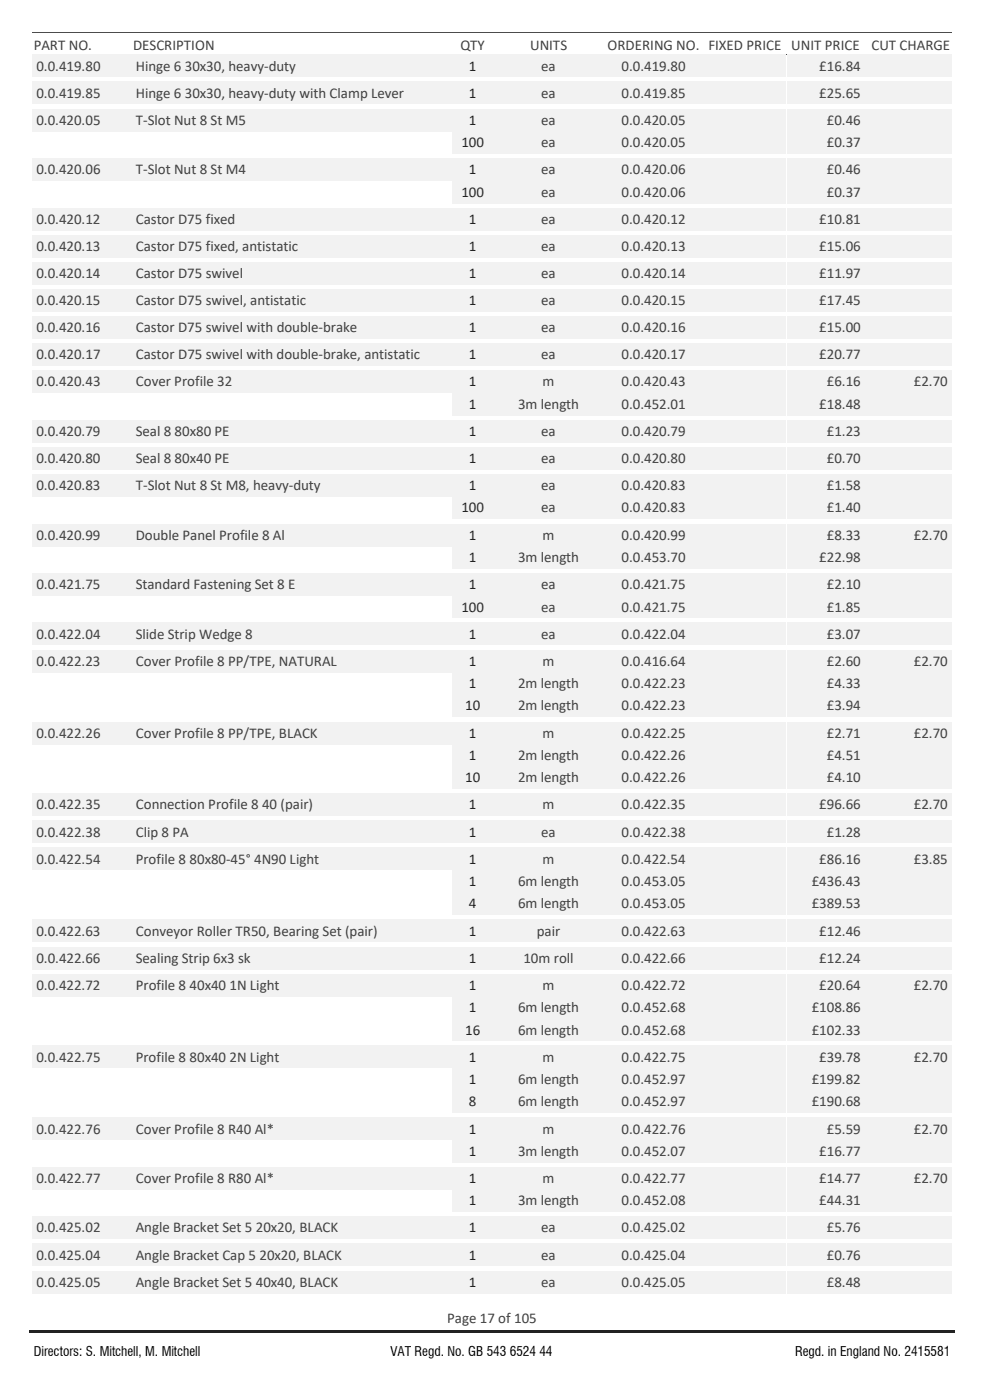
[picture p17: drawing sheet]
<svg xmlns="http://www.w3.org/2000/svg" width="210mm" height="297mm" viewBox="0 0 210 297" stroke-linecap="round" stroke-linejoin="round" font-family="sans-serif">
<defs><g id="words">
<g font-size="3.2" fill="#404040">
<text x="7.1" y="10.7">PART NO.</text>
<text x="28.2" y="10.7">DESCRIPTION</text>
<text x="97.6" y="10.7">QTY</text>
<text x="112.3" y="10.7">UNITS</text>
<text x="128.7" y="10.7">ORDERING NO. FIXED PRICE UNIT PRICE</text>
<text x="184.7" y="10.7">CUT CHARGE</text>
<text x="7.7" y="15">0.0.419.80</text>
<text x="28.8" y="15">Hinge 6 30x30, heavy-duty</text>
<text x="114.7" y="15">ea</text>
<text x="131.7" y="15">0.0.419.80</text>
<text x="173.6" y="15">£16.84</text>
<text x="7.7" y="20.7">0.0.419.85</text>
<text x="28.8" y="20.7">Hinge 6 30x30, heavy-duty with Clamp Lever</text>
<text x="114.7" y="20.7">ea</text>
<text x="131.7" y="20.7">0.0.419.85</text>
<text x="173.6" y="20.7">£25.65</text>
<text x="7.7" y="26.5">0.0.420.05</text>
<text x="28.8" y="26.5">T-Slot Nut 8 St M5</text>
<text x="114.7" y="26.5">ea</text>
<text x="131.7" y="26.5">0.0.420.05</text>
<text x="175.2" y="26.5">£0.46</text>
<text x="114.7" y="31.2">ea</text>
<text x="131.7" y="31.2">0.0.420.05</text>
<text x="175.2" y="31.2">£0.37</text>
<text x="7.7" y="36.9">0.0.420.06</text>
<text x="28.8" y="36.9">T-Slot Nut 8 St M4</text>
<text x="114.7" y="36.9">ea</text>
<text x="114.7" y="41.7">ea</text>
<text x="131.7" y="36.9">0.0.420.06</text>
<text x="131.7" y="41.7">0.0.420.06</text>
<text x="175.2" y="36.9">£0.46</text>
<text x="175.2" y="41.7">£0.37</text>
<text x="7.7" y="47.5">0.0.420.12</text>
<text x="28.8" y="47.5">Castor D75 fixed</text>
<text x="114.7" y="47.5">ea</text>
<text x="131.7" y="47.5">0.0.420.12</text>
<text x="173.6" y="47.5">£10.81</text>
<text x="7.7" y="53.2">0.0.420.13</text>
<text x="28.8" y="53.2">Castor D75 fixed, antistatic</text>
<text x="114.7" y="53.2">ea</text>
<text x="131.7" y="53.2">0.0.420.13</text>
<text x="173.6" y="53.2">£15.06</text>
<text x="7.7" y="59">0.0.420.14</text>
<text x="28.8" y="59">Castor D75 swivel</text>
<text x="114.7" y="59">ea</text>
<text x="131.7" y="59">0.0.420.14</text>
<text x="173.6" y="59">£11.97</text>
<text x="7.7" y="64.7">0.0.420.15</text>
<text x="28.8" y="64.7">Castor D75 swivel, antistatic</text>
<text x="114.7" y="64.7">ea</text>
<text x="131.7" y="64.7">0.0.420.15</text>
<text x="173.6" y="64.7">£17.45</text>
<text x="7.7" y="70.5">0.0.420.16</text>
<text x="28.8" y="70.5">Castor D75 swivel with double-brake</text>
<text x="114.7" y="70.5">ea</text>
<text x="131.7" y="70.5">0.0.420.16</text>
<text x="173.6" y="70.5">£15.00</text>
<text x="7.7" y="76.2">0.0.420.17</text>
<text x="28.8" y="76.2">Castor D75 swivel with double-brake, antistatic</text>
<text x="114.7" y="76.2">ea</text>
<text x="131.7" y="76.2">0.0.420.17</text>
<text x="173.6" y="76.2">£20.77</text>
<text x="7.7" y="82">0.0.420.43</text>
<text x="28.8" y="82">Cover Profile 32</text>
<text x="115" y="82">m</text>
<text x="131.7" y="82">0.0.420.43</text>
<text x="175.2" y="82">£6.16</text>
<text x="193.6" y="82">£2.70</text>
<text x="109.8" y="86.7">3m length</text>
<text x="131.7" y="86.7">0.0.452.01</text>
<text x="173.6" y="86.7">£18.48</text>
<text x="7.7" y="92.4">0.0.420.79</text>
<text x="28.8" y="92.4">Seal 8 80x80 PE</text>
<text x="114.7" y="92.4">ea</text>
<text x="131.7" y="92.4">0.0.420.79</text>
<text x="175.2" y="92.4">£1.23</text>
<text x="7.7" y="98.2">0.0.420.80</text>
<text x="28.8" y="98.2">Seal 8 80x40 PE</text>
<text x="114.7" y="98.2">ea</text>
<text x="131.7" y="98.2">0.0.420.80</text>
<text x="175.2" y="98.2">£0.70</text>
<text x="7.7" y="104">0.0.420.83</text>
<text x="28.8" y="104">T-Slot Nut 8 St M8, heavy-duty</text>
<text x="114.7" y="104">ea</text>
<text x="131.7" y="104">0.0.420.83</text>
<text x="175.2" y="104">£1.58</text>
<text x="114.7" y="108.7">ea</text>
<text x="131.7" y="108.7">0.0.420.83</text>
<text x="175.2" y="108.7">£1.40</text>
<text x="7.7" y="114.5">0.0.420.99</text>
<text x="28.8" y="114.5">Double Panel Profile 8 Al</text>
<text x="109.8" y="119.2">3m length</text>
<text x="115" y="114.5">m</text>
<text x="131.7" y="114.5">0.0.420.99</text>
<text x="131.7" y="119.2">0.0.453.70</text>
<text x="173.6" y="119.2">£22.98</text>
<text x="175.2" y="114.5">£8.33</text>
<text x="193.6" y="114.5">£2.70</text>
<text x="7.7" y="124.9">0.0.421.75</text>
<text x="28.8" y="124.9">Standard Fastening Set 8 E</text>
<text x="114.7" y="124.9">ea</text>
<text x="131.7" y="124.9">0.0.421.75</text>
<text x="175.2" y="124.9">£2.10</text>
<text x="114.7" y="129.7">ea</text>
<text x="131.7" y="129.7">0.0.421.75</text>
<text x="175.2" y="129.7">£1.85</text>
<text x="7.7" y="135.5">0.0.422.04</text>
<text x="28.8" y="135.5">Slide Strip Wedge 8</text>
<text x="114.7" y="135.5">ea</text>
<text x="131.7" y="135.5">0.0.422.04</text>
<text x="175.2" y="135.5">£3.07</text>
<text x="7.7" y="141.2">0.0.422.23</text>
<text x="28.8" y="141.2">Cover Profile 8 PP/TPE, NATURAL</text>
<text x="115" y="141.2">m</text>
<text x="131.7" y="141.2">0.0.416.64</text>
<text x="175.2" y="141.2">£2.60</text>
<text x="193.6" y="141.2">£2.70</text>
<text x="109.8" y="146">2m length</text>
<text x="131.7" y="146">0.0.422.23</text>
<text x="175.2" y="146">£4.33</text>
<text x="109.8" y="150.7">2m length</text>
<text x="131.7" y="150.7">0.0.422.23</text>
<text x="175.2" y="150.7">£3.94</text>
<text x="7.7" y="156.5">0.0.422.26</text>
<text x="28.8" y="156.5">Cover Profile 8 PP/TPE, BLACK</text>
<text x="109.8" y="161.2">2m length</text>
<text x="115" y="156.5">m</text>
<text x="131.7" y="156.5">0.0.422.25</text>
<text x="131.7" y="161.2">0.0.422.26</text>
<text x="175.2" y="156.5">£2.71</text>
<text x="175.2" y="161.2">£4.51</text>
<text x="193.6" y="156.5">£2.70</text>
<text x="109.8" y="166">2m length</text>
<text x="131.7" y="166">0.0.422.26</text>
<text x="175.2" y="166">£4.10</text>
<text x="7.7" y="171.7">0.0.422.35</text>
<text x="28.8" y="171.7">Connection Profile 8 40 (pair)</text>
<text x="115" y="171.7">m</text>
<text x="131.7" y="171.7">0.0.422.35</text>
<text x="173.6" y="171.7">£96.66</text>
<text x="193.6" y="171.7">£2.70</text>
<text x="7.7" y="177.4">0.0.422.38</text>
<text x="28.8" y="177.4">Clip 8 PA</text>
<text x="114.7" y="177.4">ea</text>
<text x="131.7" y="177.4">0.0.422.38</text>
<text x="175.2" y="177.4">£1.28</text>
<text x="7.7" y="183.2">0.0.422.54</text>
<text x="28.8" y="183.2">Profile 8 80x80-45° 4N90 Light</text>
<text x="115" y="183.2">m</text>
<text x="131.7" y="183.2">0.0.422.54</text>
<text x="173.6" y="183.2">£86.16</text>
<text x="193.6" y="183.2">£3.85</text>
<text x="109.8" y="187.9">6m length</text>
<text x="131.7" y="187.9">0.0.453.05</text>
<text x="172" y="187.9">£436.43</text>
<text x="109.8" y="192.7">6m length</text>
<text x="131.7" y="192.7">0.0.453.05</text>
<text x="172" y="192.7">£389.53</text>
<text x="7.7" y="198.5">0.0.422.63</text>
<text x="28.8" y="198.5">Conveyor Roller TR50, Bearing Set (pair)</text>
<text x="113.7" y="198.5">pair</text>
<text x="131.7" y="198.5">0.0.422.63</text>
<text x="173.6" y="198.5">£12.46</text>
<text x="7.7" y="204.2">0.0.422.66</text>
<text x="7.7" y="209.9">0.0.422.72</text>
<text x="28.8" y="204.2">Sealing Strip 6x3 sk</text>
<text x="28.8" y="209.9">Profile 8 40x40 1N Light</text>
<text x="110.9" y="204.2">10m roll</text>
<text x="115" y="209.9">m</text>
<text x="131.7" y="204.2">0.0.422.66</text>
<text x="131.7" y="209.9">0.0.422.72</text>
<text x="173.6" y="204.2">£12.24</text>
<text x="173.6" y="209.9">£20.64</text>
<text x="193.6" y="209.9">£2.70</text>
<text x="109.8" y="214.7">6m length</text>
<text x="131.7" y="214.7">0.0.452.68</text>
<text x="172" y="214.7">£108.86</text>
<text x="109.8" y="219.4">6m length</text>
<text x="131.7" y="219.4">0.0.452.68</text>
<text x="172" y="219.4">£102.33</text>
<text x="7.7" y="225.2">0.0.422.75</text>
<text x="28.8" y="225.2">Profile 8 80x40 2N Light</text>
<text x="115" y="225.2">m</text>
<text x="131.7" y="225.2">0.0.422.75</text>
<text x="173.6" y="225.2">£39.78</text>
<text x="193.6" y="225.2">£2.70</text>
<text x="109.8" y="229.9">6m length</text>
<text x="131.7" y="229.9">0.0.452.97</text>
<text x="172" y="229.9">£199.82</text>
<text x="109.8" y="234.7">6m length</text>
<text x="131.7" y="234.7">0.0.452.97</text>
<text x="172" y="234.7">£190.68</text>
<text x="7.7" y="240.5">0.0.422.76</text>
<text x="28.8" y="240.5">Cover Profile 8 R40 Al*</text>
<text x="109.8" y="245.2">3m length</text>
<text x="115" y="240.5">m</text>
<text x="131.7" y="240.5">0.0.422.76</text>
<text x="131.7" y="245.2">0.0.452.07</text>
<text x="173.6" y="245.2">£16.77</text>
<text x="175.2" y="240.5">£5.59</text>
<text x="193.6" y="240.5">£2.70</text>
<text x="7.7" y="250.9">0.0.422.77</text>
<text x="28.8" y="250.9">Cover Profile 8 R80 Al*</text>
<text x="115" y="250.9">m</text>
<text x="131.7" y="250.9">0.0.422.77</text>
<text x="173.6" y="250.9">£14.77</text>
<text x="193.6" y="250.9">£2.70</text>
<text x="109.8" y="255.7">3m length</text>
<text x="131.7" y="255.7">0.0.452.08</text>
<text x="173.6" y="255.7">£44.31</text>
<text x="7.7" y="261.4">0.0.425.02</text>
<text x="28.8" y="261.4">Angle Bracket Set 5 20x20, BLACK</text>
<text x="114.7" y="261.4">ea</text>
<text x="131.7" y="261.4">0.0.425.02</text>
<text x="175.2" y="261.4">£5.76</text>
<text x="7.7" y="267.2">0.0.425.04</text>
<text x="28.8" y="267.2">Angle Bracket Cap 5 20x20, BLACK</text>
<text x="114.7" y="267.2">ea</text>
<text x="131.7" y="267.2">0.0.425.04</text>
<text x="175.2" y="267.2">£0.76</text>
<text x="7.7" y="272.9">0.0.425.05</text>
<text x="28.8" y="272.9">Angle Bracket Set 5 40x40, BLACK</text>
<text x="114.7" y="272.9">ea</text>
<text x="131.7" y="272.9">0.0.425.05</text>
<text x="175.2" y="272.9">£8.48</text>
<text x="94.8" y="280.5">Page 17 of 105</text>
</g>
<g font-size="3.2" fill="#222a35">
<text x="99.4" y="15">1</text>
<text x="99.4" y="20.7">1</text>
<text x="99.4" y="26.5">1</text>
<text x="97.8" y="31.2">100</text>
<text x="97.8" y="41.7">100</text>
<text x="99.4" y="36.9">1</text>
<text x="99.4" y="47.5">1</text>
<text x="99.4" y="53.2">1</text>
<text x="99.4" y="59">1</text>
<text x="99.4" y="64.7">1</text>
<text x="99.4" y="70.5">1</text>
<text x="99.4" y="76.2">1</text>
<text x="99.4" y="82">1</text>
<text x="99.4" y="86.7">1</text>
<text x="99.4" y="92.4">1</text>
<text x="99.4" y="98.2">1</text>
<text x="99.4" y="104">1</text>
<text x="97.8" y="108.7">100</text>
<text x="99.4" y="114.5">1</text>
<text x="99.4" y="119.2">1</text>
<text x="99.4" y="124.9">1</text>
<text x="97.8" y="129.7">100</text>
<text x="99.4" y="135.5">1</text>
<text x="99.4" y="141.2">1</text>
<text x="99.4" y="146">1</text>
<text x="98.6" y="150.7">10</text>
<text x="99.4" y="156.5">1</text>
<text x="99.4" y="161.2">1</text>
<text x="98.6" y="166">10</text>
<text x="99.4" y="171.7">1</text>
<text x="99.4" y="177.4">1</text>
<text x="99.4" y="183.2">1</text>
<text x="99.4" y="187.9">1</text>
<text x="99.4" y="192.7">4</text>
<text x="99.4" y="198.5">1</text>
<text x="99.4" y="204.2">1</text>
<text x="99.4" y="209.9">1</text>
<text x="99.4" y="214.7">1</text>
<text x="98.6" y="219.4">16</text>
<text x="99.4" y="225.2">1</text>
<text x="99.4" y="229.9">1</text>
<text x="99.4" y="234.7">8</text>
<text x="99.4" y="240.5">1</text>
<text x="99.4" y="245.2">1</text>
<text x="99.4" y="250.9">1</text>
<text x="99.4" y="255.7">1</text>
<text x="99.4" y="261.4">1</text>
<text x="99.4" y="267.2">1</text>
<text x="99.4" y="272.9">1</text>
</g>
<g font-size="2.8">
<text x="7.1" y="287.6">Directors: S. Mitchell, M. Mitchell</text>
<text x="82.7" y="287.6">VAT Regd. No. GB 543 6524 44</text>
<text x="168.5" y="287.6">Regd. in England No. 2415581</text>
</g>
</g></defs>
<path d="M104.5 6.9h23.5" fill="none" stroke="#404040" stroke-width=".21"/>
<path d="M104.5 6.9h23.5" fill="none" stroke="#404040" stroke-width=".21"/>
<path d="M104.5 11.6h23.5" fill="none" stroke="#404040" stroke-width=".21"/>
<path d="M104.5 11.6h23.5" fill="none" stroke="#404040" stroke-width=".21"/>
<path d="M6.8 6.9h21.2" fill="none" stroke="#404040" stroke-width=".21"/>
<path d="M6.8 6.9h21.2" fill="none" stroke="#404040" stroke-width=".21"/>
<path d="M6.8 11.6h21.2" fill="none" stroke="#404040" stroke-width=".21"/>
<path d="M6.8 11.6h21.2" fill="none" stroke="#404040" stroke-width=".21"/>
<path d="M95.8 6.9h8.8" fill="none" stroke="#404040" stroke-width=".21"/>
<path d="M95.8 6.9h8.8" fill="none" stroke="#404040" stroke-width=".21"/>
<path d="M95.8 11.6h8.8" fill="none" stroke="#404040" stroke-width=".21"/>
<path d="M95.8 11.6h8.8" fill="none" stroke="#404040" stroke-width=".21"/>
<path d="M183.2 6.9h18.5" fill="none" stroke="#404040" stroke-width=".21"/>
<path d="M183.2 6.9h18.5" fill="none" stroke="#404040" stroke-width=".21"/>
<path d="M183.2 11.6h18.5" fill="none" stroke="#404040" stroke-width=".21"/>
<path d="M183.2 11.6h18.5" fill="none" stroke="#404040" stroke-width=".21"/>
<path d="M166.6 6.9h16.7" fill="none" stroke="#404040" stroke-width=".21"/>
<path d="M166.6 6.9h16.7" fill="none" stroke="#404040" stroke-width=".21"/>
<path d="M166.6 11.6h16.7" fill="none" stroke="#404040" stroke-width=".21"/>
<path d="M166.6 11.6h16.7" fill="none" stroke="#404040" stroke-width=".21"/>
<path d="M149 6.9h17.7" fill="none" stroke="#404040" stroke-width=".21"/>
<path d="M149 6.9h17.7" fill="none" stroke="#404040" stroke-width=".21"/>
<path d="M149 11.6h17.7" fill="none" stroke="#404040" stroke-width=".21"/>
<path d="M149 11.6h17.7" fill="none" stroke="#404040" stroke-width=".21"/>
<path d="M127.9 6.9h21.1" fill="none" stroke="#404040" stroke-width=".21"/>
<path d="M127.9 6.9h21.1" fill="none" stroke="#404040" stroke-width=".21"/>
<path d="M127.9 11.6h21.1" fill="none" stroke="#404040" stroke-width=".21"/>
<path d="M127.9 11.6h21.1" fill="none" stroke="#404040" stroke-width=".21"/>
<path d="M27.9 6.9h68" fill="none" stroke="#404040" stroke-width=".21"/>
<path d="M27.9 6.9h68" fill="none" stroke="#404040" stroke-width=".21"/>
<path d="M27.9 11.6h68" fill="none" stroke="#404040" stroke-width=".21"/>
<path d="M27.9 11.6h68" fill="none" stroke="#404040" stroke-width=".21"/>
<g fill="#f2f2f2">
<path d="M6.9 11.6h21v4.7h-21z" fill-rule="evenodd"/>
<path d="M95.9 11.6h8.6v4.7h-8.6z" fill-rule="evenodd"/>
<path d="M128 11.6h21v4.7h-21z" fill-rule="evenodd"/>
<path d="M149 11.6h17.6v4.7h-17.6z" fill-rule="evenodd"/>
<path d="M166.7 11.6h16.5v4.7h-16.5z" fill-rule="evenodd"/>
<path d="M183.3 11.6h18.3v4.7h-18.3z" fill-rule="evenodd"/>
<path d="M28 11.6h67.8v4.7h-67.8z" fill-rule="evenodd"/>
<path d="M104.6 11.6h23.3v4.7h-23.3z" fill-rule="evenodd"/>
<path d="M6.9 17.4h21v4.7h-21z" fill-rule="evenodd"/>
<path d="M95.9 17.4h8.6v4.7h-8.6z" fill-rule="evenodd"/>
<path d="M128 17.4h21v4.7h-21z" fill-rule="evenodd"/>
<path d="M149 17.4h17.6v4.7h-17.6z" fill-rule="evenodd"/>
<path d="M166.7 17.4h16.5v4.7h-16.5z" fill-rule="evenodd"/>
<path d="M183.3 17.4h18.3v4.7h-18.3z" fill-rule="evenodd"/>
<path d="M28 17.4h67.8v4.7h-67.8z" fill-rule="evenodd"/>
<path d="M104.6 17.4h23.3v4.7h-23.3z" fill-rule="evenodd"/>
<path d="M6.9 23.2h21v4.6h-21z" fill-rule="evenodd"/>
<path d="M95.9 23.2h8.6v4.6h-8.6z" fill-rule="evenodd"/>
<path d="M128 23.2h21v4.6h-21z" fill-rule="evenodd"/>
<path d="M149 23.2h17.6v4.6h-17.6z" fill-rule="evenodd"/>
<path d="M166.7 23.2h16.5v4.6h-16.5z" fill-rule="evenodd"/>
<path d="M183.3 23.2h18.3v4.6h-18.3z" fill-rule="evenodd"/>
<path d="M28 23.2h67.8v4.6h-67.8z" fill-rule="evenodd"/>
<path d="M104.6 23.2h23.3v4.6h-23.3z" fill-rule="evenodd"/>
<path d="M95.9 27.9h8.6v4.7h-8.6z" fill-rule="evenodd"/>
<path d="M128 27.9h21v4.7h-21z" fill-rule="evenodd"/>
<path d="M149 27.9h17.6v4.7h-17.6z" fill-rule="evenodd"/>
<path d="M166.7 27.9h16.5v4.7h-16.5z" fill-rule="evenodd"/>
<path d="M183.3 27.9h18.3v4.7h-18.3z" fill-rule="evenodd"/>
<path d="M104.6 27.9h23.3v4.7h-23.3z" fill-rule="evenodd"/>
<path d="M6.9 33.6h21v4.7h-21z" fill-rule="evenodd"/>
<path d="M95.9 33.6h8.6v4.7h-8.6z" fill-rule="evenodd"/>
<path d="M128 33.6h21v4.7h-21z" fill-rule="evenodd"/>
<path d="M149 33.6h17.6v4.7h-17.6z" fill-rule="evenodd"/>
<path d="M166.7 33.6h16.5v4.7h-16.5z" fill-rule="evenodd"/>
<path d="M183.3 33.6h18.3v4.7h-18.3z" fill-rule="evenodd"/>
<path d="M28 33.6h67.8v4.7h-67.8z" fill-rule="evenodd"/>
<path d="M104.6 33.6h23.3v4.7h-23.3z" fill-rule="evenodd"/>
<path d="M95.9 38.4h8.6v4.7h-8.6z" fill-rule="evenodd"/>
<path d="M128 38.4h21v4.7h-21z" fill-rule="evenodd"/>
<path d="M149 38.4h17.6v4.7h-17.6z" fill-rule="evenodd"/>
<path d="M166.7 38.4h16.5v4.7h-16.5z" fill-rule="evenodd"/>
<path d="M183.3 38.4h18.3v4.7h-18.3z" fill-rule="evenodd"/>
<path d="M104.6 38.4h23.3v4.7h-23.3z" fill-rule="evenodd"/>
<path d="M6.9 44.1h21v4.7h-21z" fill-rule="evenodd"/>
<path d="M95.9 44.1h8.6v4.7h-8.6z" fill-rule="evenodd"/>
<path d="M128 44.1h21v4.7h-21z" fill-rule="evenodd"/>
<path d="M149 44.1h17.6v4.7h-17.6z" fill-rule="evenodd"/>
<path d="M166.7 44.1h16.5v4.7h-16.5z" fill-rule="evenodd"/>
<path d="M183.3 44.1h18.3v4.7h-18.3z" fill-rule="evenodd"/>
<path d="M28 44.1h67.8v4.7h-67.8z" fill-rule="evenodd"/>
<path d="M104.6 44.1h23.3v4.7h-23.3z" fill-rule="evenodd"/>
<path d="M6.9 49.9h21v4.7h-21z" fill-rule="evenodd"/>
<path d="M95.9 49.9h8.6v4.7h-8.6z" fill-rule="evenodd"/>
<path d="M128 49.9h21v4.7h-21z" fill-rule="evenodd"/>
<path d="M149 49.9h17.6v4.7h-17.6z" fill-rule="evenodd"/>
<path d="M166.7 49.9h16.5v4.7h-16.5z" fill-rule="evenodd"/>
<path d="M183.3 49.9h18.3v4.7h-18.3z" fill-rule="evenodd"/>
<path d="M28 49.9h67.8v4.7h-67.8z" fill-rule="evenodd"/>
<path d="M104.6 49.9h23.3v4.7h-23.3z" fill-rule="evenodd"/>
<path d="M6.9 55.7h21v4.6h-21z" fill-rule="evenodd"/>
<path d="M95.9 55.7h8.6v4.6h-8.6z" fill-rule="evenodd"/>
<path d="M128 55.7h21v4.6h-21z" fill-rule="evenodd"/>
<path d="M149 55.7h17.6v4.6h-17.6z" fill-rule="evenodd"/>
<path d="M166.7 55.7h16.5v4.6h-16.5z" fill-rule="evenodd"/>
<path d="M183.3 55.7h18.3v4.6h-18.3z" fill-rule="evenodd"/>
<path d="M28 55.7h67.8v4.6h-67.8z" fill-rule="evenodd"/>
<path d="M104.6 55.7h23.3v4.6h-23.3z" fill-rule="evenodd"/>
<path d="M6.9 61.4h21v4.7h-21z" fill-rule="evenodd"/>
<path d="M95.9 61.4h8.6v4.7h-8.6z" fill-rule="evenodd"/>
<path d="M128 61.4h21v4.7h-21z" fill-rule="evenodd"/>
<path d="M149 61.4h17.6v4.7h-17.6z" fill-rule="evenodd"/>
<path d="M166.7 61.4h16.5v4.7h-16.5z" fill-rule="evenodd"/>
<path d="M183.3 61.4h18.3v4.7h-18.3z" fill-rule="evenodd"/>
<path d="M28 61.4h67.8v4.7h-67.8z" fill-rule="evenodd"/>
<path d="M104.6 61.4h23.3v4.7h-23.3z" fill-rule="evenodd"/>
<path d="M6.9 67.1h21v4.7h-21z" fill-rule="evenodd"/>
<path d="M95.9 67.1h8.6v4.7h-8.6z" fill-rule="evenodd"/>
<path d="M128 67.1h21v4.7h-21z" fill-rule="evenodd"/>
<path d="M149 67.1h17.6v4.7h-17.6z" fill-rule="evenodd"/>
<path d="M166.7 67.1h16.5v4.7h-16.5z" fill-rule="evenodd"/>
<path d="M183.3 67.1h18.3v4.7h-18.3z" fill-rule="evenodd"/>
<path d="M28 67.1h67.8v4.7h-67.8z" fill-rule="evenodd"/>
<path d="M104.6 67.1h23.3v4.7h-23.3z" fill-rule="evenodd"/>
<path d="M6.9 72.9h21v4.7h-21z" fill-rule="evenodd"/>
<path d="M95.9 72.9h8.6v4.7h-8.6z" fill-rule="evenodd"/>
<path d="M128 72.9h21v4.7h-21z" fill-rule="evenodd"/>
<path d="M149 72.9h17.6v4.7h-17.6z" fill-rule="evenodd"/>
<path d="M166.7 72.9h16.5v4.7h-16.5z" fill-rule="evenodd"/>
<path d="M183.3 72.9h18.3v4.7h-18.3z" fill-rule="evenodd"/>
<path d="M28 72.9h67.8v4.7h-67.8z" fill-rule="evenodd"/>
<path d="M104.6 72.9h23.3v4.7h-23.3z" fill-rule="evenodd"/>
<path d="M6.9 78.7h21v4.6h-21z" fill-rule="evenodd"/>
<path d="M95.9 78.7h8.6v4.6h-8.6z" fill-rule="evenodd"/>
<path d="M128 78.7h21v4.6h-21z" fill-rule="evenodd"/>
<path d="M149 78.7h17.6v4.6h-17.6z" fill-rule="evenodd"/>
<path d="M166.7 78.7h16.5v4.6h-16.5z" fill-rule="evenodd"/>
<path d="M183.3 78.7h18.3v4.6h-18.3z" fill-rule="evenodd"/>
<path d="M28 78.7h67.8v4.6h-67.8z" fill-rule="evenodd"/>
<path d="M104.6 78.7h23.3v4.6h-23.3z" fill-rule="evenodd"/>
<path d="M95.9 83.4h8.6v4.7h-8.6z" fill-rule="evenodd"/>
<path d="M128 83.4h21v4.7h-21z" fill-rule="evenodd"/>
<path d="M149 83.4h17.6v4.7h-17.6z" fill-rule="evenodd"/>
<path d="M166.7 83.4h16.5v4.7h-16.5z" fill-rule="evenodd"/>
<path d="M183.3 83.4h18.3v4.7h-18.3z" fill-rule="evenodd"/>
<path d="M104.6 83.4h23.3v4.7h-23.3z" fill-rule="evenodd"/>
<path d="M6.9 89.1h21v4.7h-21z" fill-rule="evenodd"/>
<path d="M95.9 89.1h8.6v4.7h-8.6z" fill-rule="evenodd"/>
<path d="M128 89.1h21v4.7h-21z" fill-rule="evenodd"/>
<path d="M149 89.1h17.6v4.7h-17.6z" fill-rule="evenodd"/>
<path d="M166.7 89.1h16.5v4.7h-16.5z" fill-rule="evenodd"/>
<path d="M183.3 89.1h18.3v4.7h-18.3z" fill-rule="evenodd"/>
<path d="M28 89.1h67.8v4.7h-67.8z" fill-rule="evenodd"/>
<path d="M104.6 89.1h23.3v4.7h-23.3z" fill-rule="evenodd"/>
<path d="M6.9 94.9h21v4.7h-21z" fill-rule="evenodd"/>
<path d="M95.9 94.9h8.6v4.7h-8.6z" fill-rule="evenodd"/>
<path d="M128 94.9h21v4.7h-21z" fill-rule="evenodd"/>
<path d="M149 94.9h17.6v4.7h-17.6z" fill-rule="evenodd"/>
<path d="M166.7 94.9h16.5v4.7h-16.5z" fill-rule="evenodd"/>
<path d="M183.3 94.9h18.3v4.7h-18.3z" fill-rule="evenodd"/>
<path d="M28 94.9h67.8v4.7h-67.8z" fill-rule="evenodd"/>
<path d="M104.6 94.9h23.3v4.7h-23.3z" fill-rule="evenodd"/>
<path d="M6.9 100.6h21v4.7h-21z" fill-rule="evenodd"/>
<path d="M95.9 100.6h8.6v4.7h-8.6z" fill-rule="evenodd"/>
<path d="M128 100.6h21v4.7h-21z" fill-rule="evenodd"/>
<path d="M149 100.6h17.6v4.7h-17.6z" fill-rule="evenodd"/>
<path d="M166.7 100.6h16.5v4.7h-16.5z" fill-rule="evenodd"/>
<path d="M183.3 100.6h18.3v4.7h-18.3z" fill-rule="evenodd"/>
<path d="M28 100.6h67.8v4.7h-67.8z" fill-rule="evenodd"/>
<path d="M104.6 100.6h23.3v4.7h-23.3z" fill-rule="evenodd"/>
<path d="M95.9 105.4h8.6v4.7h-8.6z" fill-rule="evenodd"/>
<path d="M128 105.4h21v4.7h-21z" fill-rule="evenodd"/>
<path d="M149 105.4h17.6v4.7h-17.6z" fill-rule="evenodd"/>
<path d="M166.7 105.4h16.5v4.7h-16.5z" fill-rule="evenodd"/>
<path d="M183.3 105.4h18.3v4.7h-18.3z" fill-rule="evenodd"/>
<path d="M104.6 105.4h23.3v4.7h-23.3z" fill-rule="evenodd"/>
<path d="M6.9 111.2h21v4.6h-21z" fill-rule="evenodd"/>
<path d="M95.9 111.2h8.6v4.6h-8.6z" fill-rule="evenodd"/>
<path d="M128 111.2h21v4.6h-21z" fill-rule="evenodd"/>
<path d="M149 111.2h17.6v4.6h-17.6z" fill-rule="evenodd"/>
<path d="M166.7 111.2h16.5v4.6h-16.5z" fill-rule="evenodd"/>
<path d="M183.3 111.2h18.3v4.6h-18.3z" fill-rule="evenodd"/>
<path d="M28 111.2h67.8v4.6h-67.8z" fill-rule="evenodd"/>
<path d="M104.6 111.2h23.3v4.6h-23.3z" fill-rule="evenodd"/>
<path d="M95.9 115.9h8.6v4.7h-8.6z" fill-rule="evenodd"/>
<path d="M128 115.9h21v4.7h-21z" fill-rule="evenodd"/>
<path d="M149 115.9h17.6v4.7h-17.6z" fill-rule="evenodd"/>
<path d="M166.7 115.9h16.5v4.7h-16.5z" fill-rule="evenodd"/>
<path d="M183.3 115.9h18.3v4.7h-18.3z" fill-rule="evenodd"/>
<path d="M104.6 115.9h23.3v4.7h-23.3z" fill-rule="evenodd"/>
<path d="M6.9 121.6h21v4.7h-21z" fill-rule="evenodd"/>
<path d="M95.9 121.6h8.6v4.7h-8.6z" fill-rule="evenodd"/>
<path d="M128 121.6h21v4.7h-21z" fill-rule="evenodd"/>
<path d="M149 121.6h17.6v4.7h-17.6z" fill-rule="evenodd"/>
<path d="M166.7 121.6h16.5v4.7h-16.5z" fill-rule="evenodd"/>
<path d="M183.3 121.6h18.3v4.7h-18.3z" fill-rule="evenodd"/>
<path d="M28 121.6h67.8v4.7h-67.8z" fill-rule="evenodd"/>
<path d="M104.6 121.6h23.3v4.7h-23.3z" fill-rule="evenodd"/>
<path d="M95.9 126.4h8.6v4.7h-8.6z" fill-rule="evenodd"/>
<path d="M128 126.4h21v4.7h-21z" fill-rule="evenodd"/>
<path d="M149 126.4h17.6v4.7h-17.6z" fill-rule="evenodd"/>
<path d="M166.7 126.4h16.5v4.7h-16.5z" fill-rule="evenodd"/>
<path d="M183.3 126.4h18.3v4.7h-18.3z" fill-rule="evenodd"/>
<path d="M104.6 126.4h23.3v4.7h-23.3z" fill-rule="evenodd"/>
<path d="M6.9 132.1h21v4.7h-21z" fill-rule="evenodd"/>
<path d="M95.9 132.1h8.6v4.7h-8.6z" fill-rule="evenodd"/>
<path d="M128 132.1h21v4.7h-21z" fill-rule="evenodd"/>
<path d="M149 132.1h17.6v4.7h-17.6z" fill-rule="evenodd"/>
<path d="M166.7 132.1h16.5v4.7h-16.5z" fill-rule="evenodd"/>
<path d="M183.3 132.1h18.3v4.7h-18.3z" fill-rule="evenodd"/>
<path d="M28 132.1h67.8v4.7h-67.8z" fill-rule="evenodd"/>
<path d="M104.6 132.1h23.3v4.7h-23.3z" fill-rule="evenodd"/>
<path d="M6.9 137.9h21v4.6h-21z" fill-rule="evenodd"/>
<path d="M95.9 137.9h8.6v4.6h-8.6z" fill-rule="evenodd"/>
<path d="M128 137.9h21v4.6h-21z" fill-rule="evenodd"/>
<path d="M149 137.9h17.6v4.6h-17.6z" fill-rule="evenodd"/>
<path d="M166.7 137.9h16.5v4.6h-16.5z" fill-rule="evenodd"/>
<path d="M183.3 137.9h18.3v4.6h-18.3z" fill-rule="evenodd"/>
<path d="M28 137.9h67.8v4.6h-67.8z" fill-rule="evenodd"/>
<path d="M104.6 137.9h23.3v4.6h-23.3z" fill-rule="evenodd"/>
<path d="M95.9 142.6h8.6v4.7h-8.6z" fill-rule="evenodd"/>
<path d="M128 142.6h21v4.7h-21z" fill-rule="evenodd"/>
<path d="M149 142.6h17.6v4.7h-17.6z" fill-rule="evenodd"/>
<path d="M166.7 142.6h16.5v4.7h-16.5z" fill-rule="evenodd"/>
<path d="M183.3 142.6h18.3v4.7h-18.3z" fill-rule="evenodd"/>
<path d="M104.6 142.6h23.3v4.7h-23.3z" fill-rule="evenodd"/>
<path d="M95.9 147.4h8.6v4.6h-8.6z" fill-rule="evenodd"/>
<path d="M128 147.4h21v4.6h-21z" fill-rule="evenodd"/>
<path d="M149 147.4h17.6v4.6h-17.6z" fill-rule="evenodd"/>
<path d="M166.7 147.4h16.5v4.6h-16.5z" fill-rule="evenodd"/>
<path d="M183.3 147.4h18.3v4.6h-18.3z" fill-rule="evenodd"/>
<path d="M104.6 147.4h23.3v4.6h-23.3z" fill-rule="evenodd"/>
<path d="M6.9 153.1h21v4.7h-21z" fill-rule="evenodd"/>
<path d="M95.9 153.1h8.6v4.7h-8.6z" fill-rule="evenodd"/>
<path d="M128 153.1h21v4.7h-21z" fill-rule="evenodd"/>
<path d="M149 153.1h17.6v4.7h-17.6z" fill-rule="evenodd"/>
<path d="M166.7 153.1h16.5v4.7h-16.5z" fill-rule="evenodd"/>
<path d="M183.3 153.1h18.3v4.7h-18.3z" fill-rule="evenodd"/>
<path d="M28 153.1h67.8v4.7h-67.8z" fill-rule="evenodd"/>
<path d="M104.6 153.1h23.3v4.7h-23.3z" fill-rule="evenodd"/>
<path d="M95.9 157.9h8.6v4.6h-8.6z" fill-rule="evenodd"/>
<path d="M128 157.9h21v4.6h-21z" fill-rule="evenodd"/>
<path d="M149 157.9h17.6v4.6h-17.6z" fill-rule="evenodd"/>
<path d="M166.7 157.9h16.5v4.6h-16.5z" fill-rule="evenodd"/>
<path d="M183.3 157.9h18.3v4.6h-18.3z" fill-rule="evenodd"/>
<path d="M104.6 157.9h23.3v4.6h-23.3z" fill-rule="evenodd"/>
<path d="M95.9 162.6h8.6v4.7h-8.6z" fill-rule="evenodd"/>
<path d="M128 162.6h21v4.7h-21z" fill-rule="evenodd"/>
<path d="M149 162.6h17.6v4.7h-17.6z" fill-rule="evenodd"/>
<path d="M166.7 162.6h16.5v4.7h-16.5z" fill-rule="evenodd"/>
<path d="M183.3 162.6h18.3v4.7h-18.3z" fill-rule="evenodd"/>
<path d="M104.6 162.6h23.3v4.7h-23.3z" fill-rule="evenodd"/>
<path d="M6.9 168.4h21v4.7h-21z" fill-rule="evenodd"/>
<path d="M95.9 168.4h8.6v4.7h-8.6z" fill-rule="evenodd"/>
<path d="M128 168.4h21v4.7h-21z" fill-rule="evenodd"/>
<path d="M149 168.4h17.6v4.7h-17.6z" fill-rule="evenodd"/>
<path d="M166.7 168.4h16.5v4.7h-16.5z" fill-rule="evenodd"/>
<path d="M183.3 168.4h18.3v4.7h-18.3z" fill-rule="evenodd"/>
<path d="M28 168.4h67.8v4.7h-67.8z" fill-rule="evenodd"/>
<path d="M104.6 168.4h23.3v4.7h-23.3z" fill-rule="evenodd"/>
<path d="M6.9 174.1h21v4.7h-21z" fill-rule="evenodd"/>
<path d="M95.9 174.1h8.6v4.7h-8.6z" fill-rule="evenodd"/>
<path d="M128 174.1h21v4.7h-21z" fill-rule="evenodd"/>
<path d="M149 174.1h17.6v4.7h-17.6z" fill-rule="evenodd"/>
<path d="M166.7 174.1h16.5v4.7h-16.5z" fill-rule="evenodd"/>
<path d="M183.3 174.1h18.3v4.7h-18.3z" fill-rule="evenodd"/>
<path d="M28 174.1h67.8v4.7h-67.8z" fill-rule="evenodd"/>
<path d="M104.6 174.1h23.3v4.7h-23.3z" fill-rule="evenodd"/>
<path d="M6.9 179.9h21v4.6h-21z" fill-rule="evenodd"/>
<path d="M95.9 179.9h8.6v4.6h-8.6z" fill-rule="evenodd"/>
<path d="M128 179.9h21v4.6h-21z" fill-rule="evenodd"/>
<path d="M149 179.9h17.6v4.6h-17.6z" fill-rule="evenodd"/>
<path d="M166.7 179.9h16.5v4.6h-16.5z" fill-rule="evenodd"/>
<path d="M183.3 179.9h18.3v4.6h-18.3z" fill-rule="evenodd"/>
<path d="M28 179.9h67.8v4.6h-67.8z" fill-rule="evenodd"/>
<path d="M104.6 179.9h23.3v4.6h-23.3z" fill-rule="evenodd"/>
<path d="M95.9 184.6h8.6v4.7h-8.6z" fill-rule="evenodd"/>
<path d="M128 184.6h21v4.7h-21z" fill-rule="evenodd"/>
<path d="M149 184.6h17.6v4.7h-17.6z" fill-rule="evenodd"/>
<path d="M166.7 184.6h16.5v4.7h-16.5z" fill-rule="evenodd"/>
<path d="M183.3 184.6h18.3v4.7h-18.3z" fill-rule="evenodd"/>
<path d="M104.6 184.6h23.3v4.7h-23.3z" fill-rule="evenodd"/>
<path d="M95.9 189.4h8.6v4.6h-8.6z" fill-rule="evenodd"/>
<path d="M128 189.4h21v4.6h-21z" fill-rule="evenodd"/>
<path d="M149 189.4h17.6v4.6h-17.6z" fill-rule="evenodd"/>
<path d="M166.7 189.4h16.5v4.6h-16.5z" fill-rule="evenodd"/>
<path d="M183.3 189.4h18.3v4.6h-18.3z" fill-rule="evenodd"/>
<path d="M104.6 189.4h23.3v4.6h-23.3z" fill-rule="evenodd"/>
<path d="M6.9 195.1h21v4.7h-21z" fill-rule="evenodd"/>
<path d="M95.9 195.1h8.6v4.7h-8.6z" fill-rule="evenodd"/>
<path d="M128 195.1h21v4.7h-21z" fill-rule="evenodd"/>
<path d="M149 195.1h17.6v4.7h-17.6z" fill-rule="evenodd"/>
<path d="M166.7 195.1h16.5v4.7h-16.5z" fill-rule="evenodd"/>
<path d="M183.3 195.1h18.3v4.7h-18.3z" fill-rule="evenodd"/>
<path d="M28 195.1h67.8v4.7h-67.8z" fill-rule="evenodd"/>
<path d="M104.6 195.1h23.3v4.7h-23.3z" fill-rule="evenodd"/>
<path d="M6.9 200.9h21v4.7h-21z" fill-rule="evenodd"/>
<path d="M95.9 200.9h8.6v4.7h-8.6z" fill-rule="evenodd"/>
<path d="M128 200.9h21v4.7h-21z" fill-rule="evenodd"/>
<path d="M149 200.9h17.6v4.7h-17.6z" fill-rule="evenodd"/>
<path d="M166.7 200.9h16.5v4.7h-16.5z" fill-rule="evenodd"/>
<path d="M183.3 200.9h18.3v4.7h-18.3z" fill-rule="evenodd"/>
<path d="M28 200.9h67.8v4.7h-67.8z" fill-rule="evenodd"/>
<path d="M104.6 200.9h23.3v4.7h-23.3z" fill-rule="evenodd"/>
<path d="M6.9 206.6h21v4.7h-21z" fill-rule="evenodd"/>
<path d="M95.9 206.6h8.6v4.7h-8.6z" fill-rule="evenodd"/>
<path d="M128 206.6h21v4.7h-21z" fill-rule="evenodd"/>
<path d="M149 206.6h17.6v4.7h-17.6z" fill-rule="evenodd"/>
<path d="M166.7 206.6h16.5v4.7h-16.5z" fill-rule="evenodd"/>
<path d="M183.3 206.6h18.3v4.7h-18.3z" fill-rule="evenodd"/>
<path d="M28 206.6h67.8v4.7h-67.8z" fill-rule="evenodd"/>
<path d="M104.6 206.6h23.3v4.7h-23.3z" fill-rule="evenodd"/>
<path d="M95.9 211.4h8.6v4.7h-8.6z" fill-rule="evenodd"/>
<path d="M128 211.4h21v4.7h-21z" fill-rule="evenodd"/>
<path d="M149 211.4h17.6v4.7h-17.6z" fill-rule="evenodd"/>
<path d="M166.7 211.4h16.5v4.7h-16.5z" fill-rule="evenodd"/>
<path d="M183.3 211.4h18.3v4.7h-18.3z" fill-rule="evenodd"/>
<path d="M104.6 211.4h23.3v4.7h-23.3z" fill-rule="evenodd"/>
<path d="M95.9 216.1h8.6v4.7h-8.6z" fill-rule="evenodd"/>
<path d="M128 216.1h21v4.7h-21z" fill-rule="evenodd"/>
<path d="M149 216.1h17.6v4.7h-17.6z" fill-rule="evenodd"/>
<path d="M166.7 216.1h16.5v4.7h-16.5z" fill-rule="evenodd"/>
<path d="M183.3 216.1h18.3v4.7h-18.3z" fill-rule="evenodd"/>
<path d="M104.6 216.1h23.3v4.7h-23.3z" fill-rule="evenodd"/>
<path d="M6.9 221.9h21v4.6h-21z" fill-rule="evenodd"/>
<path d="M95.9 221.9h8.6v4.6h-8.6z" fill-rule="evenodd"/>
<path d="M128 221.9h21v4.6h-21z" fill-rule="evenodd"/>
<path d="M149 221.9h17.6v4.6h-17.6z" fill-rule="evenodd"/>
<path d="M166.7 221.9h16.5v4.6h-16.5z" fill-rule="evenodd"/>
<path d="M183.3 221.9h18.3v4.6h-18.3z" fill-rule="evenodd"/>
<path d="M28 221.9h67.8v4.6h-67.8z" fill-rule="evenodd"/>
<path d="M104.6 221.9h23.3v4.6h-23.3z" fill-rule="evenodd"/>
<path d="M95.9 226.6h8.6v4.7h-8.6z" fill-rule="evenodd"/>
<path d="M128 226.6h21v4.7h-21z" fill-rule="evenodd"/>
<path d="M149 226.6h17.6v4.7h-17.6z" fill-rule="evenodd"/>
<path d="M166.7 226.6h16.5v4.7h-16.5z" fill-rule="evenodd"/>
<path d="M183.3 226.6h18.3v4.7h-18.3z" fill-rule="evenodd"/>
<path d="M104.6 226.6h23.3v4.7h-23.3z" fill-rule="evenodd"/>
<path d="M95.9 231.3h8.6v4.7h-8.6z" fill-rule="evenodd"/>
<path d="M128 231.3h21v4.7h-21z" fill-rule="evenodd"/>
<path d="M149 231.3h17.6v4.7h-17.6z" fill-rule="evenodd"/>
<path d="M166.7 231.3h16.5v4.7h-16.5z" fill-rule="evenodd"/>
<path d="M183.3 231.3h18.3v4.7h-18.3z" fill-rule="evenodd"/>
<path d="M104.6 231.3h23.3v4.7h-23.3z" fill-rule="evenodd"/>
<path d="M6.9 237.1h21v4.7h-21z" fill-rule="evenodd"/>
<path d="M95.9 237.1h8.6v4.7h-8.6z" fill-rule="evenodd"/>
<path d="M128 237.1h21v4.7h-21z" fill-rule="evenodd"/>
<path d="M149 237.1h17.6v4.7h-17.6z" fill-rule="evenodd"/>
<path d="M166.7 237.1h16.5v4.7h-16.5z" fill-rule="evenodd"/>
<path d="M183.3 237.1h18.3v4.7h-18.3z" fill-rule="evenodd"/>
<path d="M28 237.1h67.8v4.7h-67.8z" fill-rule="evenodd"/>
<path d="M104.6 237.1h23.3v4.7h-23.3z" fill-rule="evenodd"/>
<path d="M95.9 241.9h8.6v4.6h-8.6z" fill-rule="evenodd"/>
<path d="M128 241.9h21v4.6h-21z" fill-rule="evenodd"/>
<path d="M149 241.9h17.6v4.6h-17.6z" fill-rule="evenodd"/>
<path d="M166.7 241.9h16.5v4.6h-16.5z" fill-rule="evenodd"/>
<path d="M183.3 241.9h18.3v4.6h-18.3z" fill-rule="evenodd"/>
<path d="M104.6 241.9h23.3v4.6h-23.3z" fill-rule="evenodd"/>
<path d="M6.9 247.6h21v4.7h-21z" fill-rule="evenodd"/>
<path d="M95.9 247.6h8.6v4.7h-8.6z" fill-rule="evenodd"/>
<path d="M128 247.6h21v4.7h-21z" fill-rule="evenodd"/>
<path d="M149 247.6h17.6v4.7h-17.6z" fill-rule="evenodd"/>
<path d="M166.7 247.6h16.5v4.7h-16.5z" fill-rule="evenodd"/>
<path d="M183.3 247.6h18.3v4.7h-18.3z" fill-rule="evenodd"/>
<path d="M28 247.6h67.8v4.7h-67.8z" fill-rule="evenodd"/>
<path d="M104.6 247.6h23.3v4.7h-23.3z" fill-rule="evenodd"/>
<path d="M95.9 252.4h8.6v4.6h-8.6z" fill-rule="evenodd"/>
<path d="M128 252.4h21v4.6h-21z" fill-rule="evenodd"/>
<path d="M149 252.4h17.6v4.6h-17.6z" fill-rule="evenodd"/>
<path d="M166.7 252.4h16.5v4.6h-16.5z" fill-rule="evenodd"/>
<path d="M183.3 252.4h18.3v4.6h-18.3z" fill-rule="evenodd"/>
<path d="M104.6 252.4h23.3v4.6h-23.3z" fill-rule="evenodd"/>
<path d="M6.9 258.1h21v4.7h-21z" fill-rule="evenodd"/>
<path d="M95.9 258.1h8.6v4.7h-8.6z" fill-rule="evenodd"/>
<path d="M128 258.1h21v4.7h-21z" fill-rule="evenodd"/>
<path d="M149 258.1h17.6v4.7h-17.6z" fill-rule="evenodd"/>
<path d="M166.7 258.1h16.5v4.7h-16.5z" fill-rule="evenodd"/>
<path d="M183.3 258.1h18.3v4.7h-18.3z" fill-rule="evenodd"/>
<path d="M28 258.1h67.8v4.7h-67.8z" fill-rule="evenodd"/>
<path d="M104.6 258.1h23.3v4.7h-23.3z" fill-rule="evenodd"/>
<path d="M6.9 263.8h21v4.7h-21z" fill-rule="evenodd"/>
<path d="M95.9 263.8h8.6v4.7h-8.6z" fill-rule="evenodd"/>
<path d="M128 263.8h21v4.7h-21z" fill-rule="evenodd"/>
<path d="M149 263.8h17.6v4.7h-17.6z" fill-rule="evenodd"/>
<path d="M166.7 263.8h16.5v4.7h-16.5z" fill-rule="evenodd"/>
<path d="M183.3 263.8h18.3v4.7h-18.3z" fill-rule="evenodd"/>
<path d="M28 263.8h67.8v4.7h-67.8z" fill-rule="evenodd"/>
<path d="M104.6 263.8h23.3v4.7h-23.3z" fill-rule="evenodd"/>
<path d="M6.9 269.6h21v4.7h-21z" fill-rule="evenodd"/>
<path d="M95.9 269.6h8.6v4.7h-8.6z" fill-rule="evenodd"/>
<path d="M128 269.6h21v4.7h-21z" fill-rule="evenodd"/>
<path d="M149 269.6h17.6v4.7h-17.6z" fill-rule="evenodd"/>
<path d="M166.7 269.6h16.5v4.7h-16.5z" fill-rule="evenodd"/>
<path d="M183.3 269.6h18.3v4.7h-18.3z" fill-rule="evenodd"/>
<path d="M28 269.6h67.8v4.7h-67.8z" fill-rule="evenodd"/>
<path d="M104.6 269.6h23.3v4.7h-23.3z" fill-rule="evenodd"/>
</g>
<path d="M6.2 282.6h196.1" fill="none" stroke="#000" stroke-width=".35"/>
<path d="M6.2 282.3h196.1" fill="none" stroke="#000" stroke-width=".36"/>
<use href="#words"/>
</svg>
